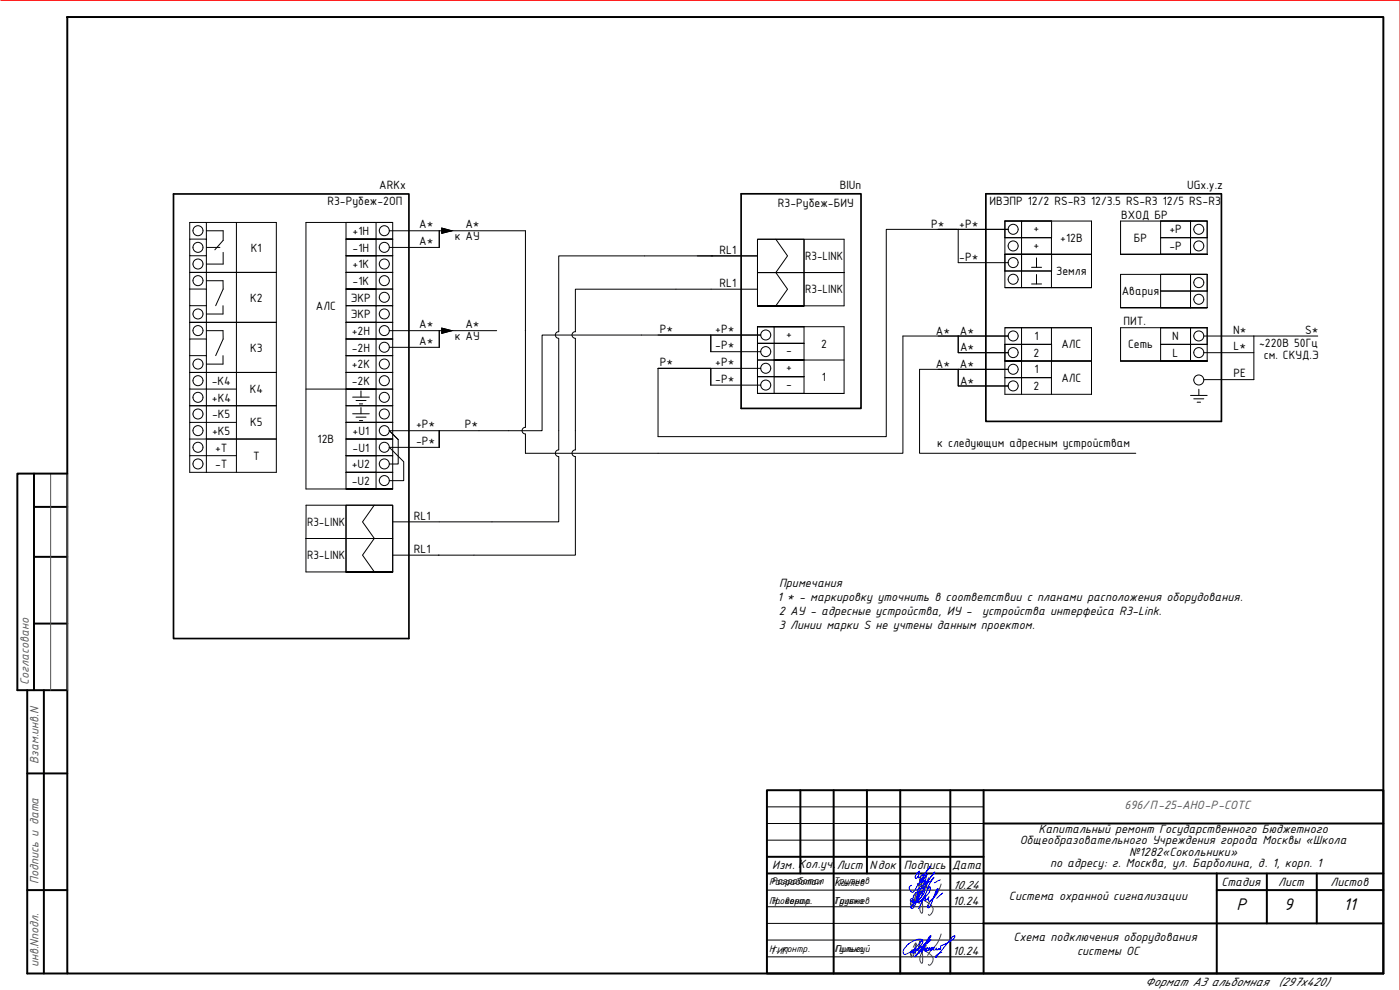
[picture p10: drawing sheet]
<svg xmlns="http://www.w3.org/2000/svg" width="420mm" height="297mm" viewBox="0 0 420 297" stroke-linecap="round" stroke-linejoin="round" font-family="sans-serif">
<defs><g id="words">
<g font-size="5.4">
<text x="371.1" y="273">Р</text>
<text x="385.4" y="273">9</text>
<text x="403.2" y="273">11</text>
</g>
<g font-size="4">
<text x="343.6" y="295.8">Формат А3 альбомная</text>
<text x="383.7" y="295.8">(297х420)</text>
</g>
<g font-size="3.9">
<text x="113.8" y="56.7">ARKx</text>
<text x="252" y="56.7">BIUn</text>
<text x="356.3" y="56.7">UGx.y.z</text>
<text x="98.3" y="61.5">R3-Рубеж-2ОП</text>
<text x="233.5" y="62.1">R3-Рубеж-БИУ</text>
<text x="296.9" y="61.5">ИВЭПР 12/2 RS-R3 12/3.5 RS-R3 12/5 RS-R3</text>
<text x="336.5" y="65.6">ВХОД БР</text>
<text x="105.8" y="70.5">+1Н</text>
<text x="125.8" y="68.5">А*</text>
<text x="139.7" y="68.5">A*</text>
<text x="279.4" y="68.4">P*</text>
<text x="287.9" y="68.4">+P*</text>
<text x="310.2" y="69.7">+</text>
<text x="350.9" y="70">+Р</text>
<text x="75.3" y="75.5">К1</text>
<text x="105.8" y="75.5">-1Н</text>
<text x="125.8" y="73.6">А*</text>
<text x="136.5" y="72.1">к АУ</text>
<text x="215.9" y="76.1">RL1</text>
<text x="310.2" y="74.7">+</text>
<text x="318.2" y="72.5">+12В</text>
<text x="340.3" y="72.5">БР</text>
<text x="350.9" y="75">-Р</text>
<text x="105.8" y="80.5">+1К</text>
<text x="241.6" y="78">R3-LINK</text>
<text x="287.9" y="78.3">-P*</text>
<text x="317" y="82.6">Земля</text>
<text x="105.8" y="85.5">-1К</text>
<text x="215.9" y="86.1">RL1</text>
<text x="241.6" y="88">R3-LINK</text>
<text x="336.7" y="88.5">Авария</text>
<text x="75.1" y="90.5">К2</text>
<text x="94.8" y="93">АЛС</text>
<text x="105.3" y="90.5">ЭКР</text>
<text x="105.3" y="95.5">ЭКР</text>
<text x="105.6" y="100.5">+2Н</text>
<text x="125.8" y="98.5">А*</text>
<text x="139.7" y="98.5">A*</text>
<text x="198" y="99.9">P*</text>
<text x="214.7" y="99.9">+P*</text>
<text x="235.9" y="101.4">+</text>
<text x="280.9" y="100.4">A*</text>
<text x="288.1" y="100.4">A*</text>
<text x="337.1" y="97.6">ПИТ.</text>
<text x="370.1" y="100.1">N*</text>
<text x="391.7" y="100.1">S*</text>
<text x="75.1" y="105.5">К3</text>
<text x="105.6" y="105.5">-2Н</text>
<text x="125.8" y="103.5">А*</text>
<text x="136.5" y="102.1">к АУ</text>
<text x="214.7" y="104.8">-P*</text>
<text x="235.9" y="106.3">-</text>
<text x="246.5" y="104.3">2</text>
<text x="288.1" y="105.4">A*</text>
<text x="310.2" y="107">2</text>
<text x="310.4" y="102.1">1</text>
<text x="318.6" y="104.5">АЛС</text>
<text x="338.5" y="104.5">Сеть</text>
<text x="351.8" y="102.1">N</text>
<text x="351.9" y="107">L</text>
<text x="370.2" y="105.1">L*</text>
<text x="377.9" y="104.3">~220В 50Гц</text>
<text x="379.3" y="107.7">см. СКУД.Э</text>
<text x="105.6" y="110.5">+2К</text>
<text x="198" y="109.8">P*</text>
<text x="214.7" y="109.8">+P*</text>
<text x="235.9" y="111.4">+</text>
<text x="280.9" y="110.4">A*</text>
<text x="288.1" y="110.4">A*</text>
<text x="310.4" y="112">1</text>
<text x="370.2" y="113.2">PE</text>
<text x="63.5" y="115.5">-К4</text>
<text x="74.9" y="118">К4</text>
<text x="105.6" y="115.5">-2К</text>
<text x="214.7" y="114.8">-P*</text>
<text x="235.9" y="116.3">-</text>
<text x="246.7" y="114.3">1</text>
<text x="288.1" y="115.4">A*</text>
<text x="310.2" y="117">2</text>
<text x="318.6" y="114.5">АЛС</text>
<text x="63.6" y="120.5">+К4</text>
<text x="63.7" y="125.5">-К5</text>
<text x="63.7" y="130.5">+К5</text>
<text x="75.1" y="128">К5</text>
<text x="105.8" y="130.5">+U1</text>
<text x="124.9" y="128.6">+P*</text>
<text x="139.5" y="128.6">P*</text>
<text x="64.6" y="135.5">+Т</text>
<text x="75.9" y="138">Т</text>
<text x="95.3" y="133">12В</text>
<text x="105.8" y="135.5">-U1</text>
<text x="124.9" y="133.5">-P*</text>
<text x="281.3" y="134.2">к следующим адресным устройствам</text>
<text x="64.6" y="140.5">-Т</text>
<text x="105.6" y="140.5">+U2</text>
<text x="105.6" y="145.5">-U2</text>
<text x="124.2" y="155.9">RL1</text>
<text x="92.2" y="157.8">R3-LINK</text>
<text x="92.2" y="167.8">R3-LINK</text>
<text x="124.2" y="165.9">RL1</text>
<text x="233.8" y="176.1">Примечания</text>
<text x="233.3" y="180.2">1 * - маркировку уточнить в соответствии с планами расположения оборудования.</text>
<text x="233.8" y="184.4">2 АУ - адресные устройства, ИУ -</text>
<text x="294.7" y="184.4">устройства интерфейса R3-Link.</text>
<text x="233.8" y="188.6">3 Линии марки S не учтены данным проектом.</text>
<text x="311.7" y="250">Капитальный ремонт Государственного Бюджетного</text>
<text x="306" y="253.4">Общеобразовательного Учреждения города Москвы «Школа</text>
<text x="338.9" y="256.7">№1282«Сокольники»</text>
<text x="231.7" y="260.8">Изм. Кол.уч.</text>
<text x="251.1" y="260.8">Лист</text>
<text x="261" y="260.8">Nдок</text>
<text x="271.2" y="260.8">Подпись</text>
<text x="285.7" y="260.6">Дата</text>
<text x="315.1" y="260">по адресу: г. Москва, ул. Барболина, д. 1, корп. 1</text>
<text x="286" y="266.8">10.24</text>
<text x="366.6" y="265.8">Стадия</text>
<text x="383.6" y="265.8">Лист</text>
<text x="399.3" y="265.8">Листов</text>
<text x="286" y="271.5">10.24</text>
<text x="302.8" y="270.1">Система охранной сигнализации</text>
<text x="286" y="286.5">10.24</text>
<text x="304.2" y="282.3">Схема подключения оборудования</text>
<text x="323.2" y="286.5">системы ОС</text>
</g>
<g font-size="3.9" fill="#545454">
<text x="8.7" y="205.5" transform="rotate(-90 8.7 205.5)">Согласовано</text>
<text x="11.6" y="229.1" transform="rotate(-90 11.6 229.1)">Взам.инв.N</text>
<text x="337.5" y="242.9">696/П-25-АНО-Р-СОТС</text>
<text x="11.5" y="265.2" transform="rotate(-90 11.5 265.2)">Подпись и дата</text>
<text x="11.5" y="290.3" transform="rotate(-90 11.5 290.3)">инв.Nподл.</text>
</g>
<g font-size="3.1">
<text x="230.8" y="265.5">Разработал</text>
<text x="231.6" y="265.3">Разработал</text>
<text x="250.1" y="265.4">Трутнев</text>
<text x="250.4" y="265.9">Коняев</text>
<text x="230.8" y="271.3">Проверил.</text>
<text x="231.6" y="271.1">Н. контр.</text>
<text x="250.1" y="271.2">Трутнев</text>
<text x="250.4" y="271.4">Гулько</text>
<text x="230.8" y="285.5">НГИП</text>
<text x="232.8" y="285.5">. контр.</text>
<text x="250.4" y="285.7">Гулько</text>
<text x="250.7" y="285.7">Пильгуй</text>
</g>
</g></defs>
<g fill="none" stroke="#000" stroke-width=".59">
<path d="M20.2 5.1h395v287h-395zM10.2 152.1h10M10.2 142.1v65M20.2 142.1h-15v65h15M10.2 167.1h10M10.2 187.1h10M8.2 207.1v85h12M13.2 207.1v85M8.2 232.1h12M230.2 237.1h185v55h-185zM240.2 237.1v25M250.2 237.1v55"/>
<path d="M260.2 237.1v25M270.2 237.1v55M285.2 237.1v55M295.2 237.1v55M230.2 257.1h65M295.2 247.1h120M8.2 267.1h12M230.2 262.1h185M295.1 277.1h120.1M365.2 267.1h50M365.2 262v30.1M380.2 262.1v15"/>
<path d="M395.2 262.1v15"/>
</g>
<path d="M.2 .1h420v296.9" fill="none" stroke="#f00" stroke-width=".3"/>
<path d="M365.2 292.1h50" fill="none" stroke="#545454" stroke-width=".3"/>
<path d="M15.2 142.1v65M20.2 142.1v65" fill="none" stroke="#545454" stroke-width=".3"/>
<path d="M230.2 247.1h65M230.2 252.1h65M230.2 242.1h65M230.2 277.1h65M230.2 272.1h65M230.2 267.1h65M230.2 282.1h65M230.2 287.1h65" fill="none" stroke="#000" stroke-width=".3"/>
<!-- layer: PDF _Layer 2 -->
<path d="M277.8 266.5l.3-.2v-1.3l.6-1.7-.1 .9-.8 1.9-.4 .1-.1-.4-.3 .7a2.37 2.37 0 0 1 .1-3.3l.5-.6 .4-.1v.7l-1.3 3.1-1.4-1.1a.98 .98 0 0 0 1.1 .1 .98 .98 0 0 0 .5-1.1l.1-1.9a2.54 2.54 0 0 0-1 2.4l.4-1.5-.7 3.7M279 266.5l.2-.2-1.9 .1-2.1 .5" fill="none" stroke="#293189" stroke-width=".3"/>
<!-- layer: PDF _PDF _Layer 2 -->
<path d="M274.1 269.2l.8-1.3-.2 3.3M274.8 270l-.6 .5M275 268.3l-1 3.6a.78 .78 0 0 1-.8-.4 .78 .78 0 0 1 .2-1l.5-.5-.4 2.3M275.4 270.2l.8-2.4-.1-.4a6.4 6.4 0 0 0-.3 3.7l.3-.8 .4 .2 .3-.3 .1 3.2-.3 .7a2.26 2.26 0 0 1-.1-3.1l1.5-2.4a.84 .84 0 0 0-.8 .5 .84 .84 0 0 0 .1 .9l1.4 1a1.99 1.99 0 0 1 1.3 1.7 1.99 1.99 0 0 1-1.1 1.9l-.3-.3M282.4 265.2l-.2 1a7.8 7.8 0 0 1-2.8 3.9l-1 1.6M274.1 284.2l.7-1.3 .2 1-.3 2.3M274.8 285l-.6 .5M275 283.3l-.8 3.4a.61 .61 0 0 1-.9 0 .61 .61 0 0 1 0-.9l.6-.8-.4 2.3M275.4 285.2l.8-2.4-.2-.4-.3 2.1 .1 1.6 .3-.8 .4 .2 .3-.3 .1 3.2-.3 .6a2.22 2.22 0 0 1-.1-3l1.5-2.3a.93 .93 0 0 0-1 .9 .93 .93 0 0 0 1 .9l.7 .4a1.98 1.98 0 0 1 1.3 1.8 1.98 1.98 0 0 1-1.1 1.9l-.3-.2M282.4 280.2l-.2 1a7.8 7.8 0 0 1-2.8 3.9l-1 1.6" fill="none" stroke="#293189" stroke-width=".3"/>
<path d="M52.1 58.2h70.6v133.4h-70.6zM222.4 58.2h36v64.3h-36zM366.5 58.2h-70.6v68.2h70.7v-68.2" fill="none" stroke="#000" stroke-width=".51"/>
<g fill="none" stroke="#000" stroke-width=".3">
<path d="M56.9 71.7v-5h5v5M56.9 71.7h5v5h-5zM56.9 76.7v5h26h-26v5M61.9 66.7h21v75h-26v-5h14.1M61.9 69.2h5.1v2.9l-2.5 2.9M61.9 74.2h4.1M61.9 76.7v10M67 75.7v3.5h-5.1M71 66.7v45M103.8 71.7v5h9.1M103.8 71.7h14.1zM103.8 76.7v5h9.1"/>
<path d="M112.9 66.7h-9.1h14.1M112.9 76.7h-9.1h14.1h-5v5M116.8 69.2h40.9M117.9 71.7v-5h-5v5h-9.1v-5h-12v80h12M117.9 71.7h-5v5M117.9 71.7v20h-5M131.8 69.2v5h-15M209.3 76.8h18M253.3 71.8v10h-12h12v10M281.2 68.8h21.4M287.6 68.8v10h15M301.6 66.3h5v20"/>
<path d="M301.6 76.3h5v5h-5M301.6 66.3h5v5M301.6 66.3h26v20M301.6 66.3v5h5M301.6 76.3h26M301.6 66.3v15M306.6 71.3h9v10h-14M306.6 66.3h9v5h-14M311.1 77.4v2.8M327.6 76.3h-26v5M336.3 76.3v-10h26v10h-14M336.3 76.3h26h-5"/>
<path d="M336.3 76.3h21M348.3 76.3h9h-9M348.3 71.3h14M357.3 76.3h5h-5M362.3 71.3v-5h-14v10M362.3 71.3h-5v-5v10M56.9 86.7h5v5M56.9 86.7v5h5M56.9 96.7h26zM56.9 91.7v10M61.9 91.7v10M61.9 84.2h5l.1 2.5-2.3 5"/>
<path d="M61.9 99.2h5l.1 2.5-2.3 5M66.9 91.7v2.5h-5M103.8 81.7v5h9.1M103.8 81.7h14.1zM103.8 86.7v5h9.1M103.8 96.7v5h9.1v10M112.9 86.7h-9.1h14.1h-5v5M112.9 91.7v5h-9.1v-5h14.1v5M112.9 96.7v5h5M112.9 96.7h-9.1h14.1M112.9 96.7h5M112.9 81.7v5"/>
<path d="M116.8 99.2h32.3M117.9 96.7v40h-14.1M131.8 99.2v5h-15M167.7 99.5a.99 .99 0 0 0-1 1 .99 .99 0 0 0 1 1M172.7 99.5a.99 .99 0 0 0-1 1 .99 .99 0 0 0 1 1M202.9 86.8h24.4M227.3 98h14h-9M227.3 98h14M227.3 98h5v5M227.3 98v10h26M227.3 91.8h14M227.3 98v20.1"/>
<path d="M241.3 98h12v20.1h-26M241.3 98v5h-9M301.6 81.3v5h26M301.6 86.3h26M301.6 98.3h26M306.6 81.3h9v5M306.6 98.3h-5v5M306.6 98.3v10h-5h5M306.6 98.3h21M309.6 80.2h3M309.6 85.2h3M311.1 82.4v2.8"/>
<path d="M315.6 98.3v5h-9v10h-5v-5h5M327.6 98.3v10h-12M336.3 82.3h26v10h-26zM336.3 92.3h21h-9v-10h9v10h5zM348.3 87.3h14M357.3 82.3h5h-5v5h5M357.3 98.3v5M362.3 98.3h-26v10M362.3 98.3v5h-5M362.3 98.3h-5v10M362.3 98.3h-14v5h14M362.3 82.3v5"/>
<path d="M362.3 98.3v10M56.9 106.7h5v5M56.9 106.7v-5h5v5M56.9 111.7v5h5v-5M56.9 106.7v5M56.9 116.7v10M56.9 111.7h26M61.9 111.7h9.1v30M66.9 106.7v2.5h-5M71 116.7h-9.1v5h-5h26h-21v5M91.8 116.7h12v5h14.1h-14.1v5h9.1M103.8 106.7h14.1z"/>
<path d="M103.8 106.7v5h9.1M103.8 101.7h14.1M103.8 101.7v5h9.1M103.8 111.7v5h9.1M103.8 116.7h14.1zM105.8 119.2h5M108.3 117.3v1.9M112.9 111.7h-9.1h14.1h-5v5M112.9 116.7v10M192.5 100.5h35.8M197.5 100.5h15.8v5M197.5 110.5v20.5"/>
<path d="M213.3 110.5h-15.8h15.8v5.1M213.3 105.5h15M213.3 100.5v5M213.3 110.5v5.1M213.3 115.6h15M213.3 110.5h15M227.3 118.1h26M227.3 103h14zM227.3 113h14zM227.3 118.1h14zM232.3 103v15.1h9v-5.1M241.3 103v5h-9h9v5h-9"/>
<path d="M271 100.8h31.6M276 110.8h26.6M281.6 100.8h21M287.6 100.8v5h15h-15zM287.6 110.8v5h15h-15zM301.6 103.3h14v5M301.6 103.3v5M306.6 108.3h21v10h-26v-5h5M306.6 113.3h9v5M306.6 113.3v5M315.6 108.3v5h-9M336.3 108.3h21"/>
<path d="M336.3 108.3h26M357.3 103.3h-9v5M357.3 108.3h5M357.3 118.6h5M358.3 119.7h3M359.8 116.8v1.8M361.3 105.8h15M361.3 100.8h34.2M376.3 100.8v13.1h-15M56.9 131.7v5M61.9 126.7h-5v5M61.9 126.7v5h-5"/>
<path d="M61.9 131.7h21zM61.9 131.7v10M61.9 126.7h9.1M103.8 126.7v5h9.1v5M103.8 136.7v5h9.1v-5h5v5M103.8 131.7h14.1M103.8 131.7v5h9.1h-9.1M105.8 124.1h5M106.8 120.2h3.1M106.8 125.2h3.1M107.9 121.2h.9M107.9 126.2h.9"/>
<path d="M108.3 122.3v1.8M112.9 126.7h-9.1h14.1M112.9 126.7h5M116.8 129.2l2.7 2.7v7.3h-2.7M116.8 134.2l4.4 4.3v5.7h-4.4M116.8 129.2h15v5M116.8 134.2h15M116.8 129.2l2.7 2.7M117.9 126.7h-5v5h5M143.8 129.2h-12v5M157.7 128.2a.99 .99 0 0 0-1 1 .99 .99 0 0 0 1 1M167.7 135a.99 .99 0 0 0-1 1 .99 .99 0 0 0 1 1"/>
<path d="M172.7 135a.99 .99 0 0 0-1 1 .99 .99 0 0 0 1 1M359.3 120.7h1M91.9 151.6l-.1 10M103.8 141.7v5h9.1v-5h5M103.8 146.7h14.1zM112.9 141.7h-9.1h14.1M117.9 141.7v5M117.9 156.6h29.8M91.8 161.6h12h-11.9M91.8 161.6v10M103.8 171.6h14.1M117.9 166.6h24.3"/>
<circle cx="59.4" cy="79.2" r="1.5"/>
<circle cx="59.4" cy="74.2" r="1.5"/>
<circle cx="59.4" cy="69.2" r="1.5"/>
<circle cx="115.3" cy="69.2" r="1.5"/>
<circle cx="115.3" cy="74.2" r="1.5"/>
<circle cx="115.3" cy="79.2" r="1.5"/>
<circle cx="304.1" cy="73.8" r="1.5"/>
<circle cx="304.1" cy="68.8" r="1.5"/>
<circle cx="304.1" cy="78.8" r="1.5"/>
<circle cx="359.8" cy="73.8" r="1.5"/>
<circle cx="359.8" cy="68.8" r="1.5"/>
<circle cx="59.4" cy="94.2" r="1.5"/>
<circle cx="59.4" cy="84.2" r="1.5"/>
<circle cx="59.4" cy="99.2" r="1.5"/>
<circle cx="115.3" cy="84.2" r="1.5"/>
<circle cx="115.3" cy="94.2" r="1.5"/>
<circle cx="115.3" cy="89.2" r="1.5"/>
<circle cx="115.3" cy="99.2" r="1.5"/>
<circle cx="304.1" cy="83.8" r="1.5"/>
<circle cx="359.8" cy="89.8" r="1.5"/>
<circle cx="359.8" cy="84.8" r="1.5"/>
<circle cx="59.4" cy="109.2" r="1.5"/>
<circle cx="59.4" cy="114.2" r="1.5"/>
<circle cx="59.4" cy="119.2" r="1.5"/>
<circle cx="115.3" cy="109.2" r="1.5"/>
<circle cx="115.3" cy="114.2" r="1.5"/>
<circle cx="115.3" cy="104.2" r="1.5"/>
<circle cx="115.3" cy="119.2" r="1.5"/>
<circle cx="229.8" cy="110.5" r="1.5"/>
<circle cx="229.8" cy="100.5" r="1.5"/>
<circle cx="229.8" cy="105.5" r="1.5"/>
<circle cx="229.8" cy="115.5" r="1.5"/>
<circle cx="304.1" cy="115.8" r="1.5"/>
<circle cx="304.1" cy="105.8" r="1.5"/>
<circle cx="304.1" cy="110.8" r="1.5"/>
<circle cx="304.1" cy="100.8" r="1.5"/>
<circle cx="359.8" cy="114" r="1.5"/>
<circle cx="359.8" cy="100.8" r="1.5"/>
<circle cx="359.8" cy="105.8" r="1.5"/>
<circle cx="59.4" cy="134.2" r="1.5"/>
<circle cx="59.4" cy="124.2" r="1.5"/>
<circle cx="59.4" cy="129.2" r="1.5"/>
<circle cx="59.4" cy="139.2" r="1.5"/>
<circle cx="115.3" cy="124.2" r="1.5"/>
<circle cx="115.3" cy="129.2" r="1.5"/>
<circle cx="115.3" cy="134.2" r="1.5"/>
<circle cx="115.3" cy="139.2" r="1.5"/>
<circle cx="115.3" cy="144.2" r="1.5"/>
</g>
<!-- layer: 0 -->
<g fill="none" stroke="#000" stroke-width=".3">
<path d="M157.7 69.2v59M213.9 76.8h-46.2v22.8M227.3 71.8h14v10h-14zM232.8 71.8l3.5 5-3.5 5 3.5 5-3.5 5M241.3 71.8h12M281.2 68.8h-15.2v62.2h-68.5M202.9 86.8h-30.2v12.8M227.3 81.8h14v10h-14zM241.3 91.8h12M167.7 101.5v33.5M172.7 101.5v33.5M192.5 100.5h-29.8v28.7h-18.9"/>
<path d="M271 100.8v35.2h-113.3v-5.8M276 110.8v25.2h64.9M167.7 137v19.6h-20M172.7 137v29.6h-30.5M91.8 151.6h12M103.8 151.6h14.1v10h-14.1zM112.3 151.6l-3.5 5 3.6 5-3.6 5 3.6 5M91.8 171.6h12M103.8 161.6h14.1v10h-14.1z"/>
</g>
<path d="M132.6 68.4l3 .8-3 .8zM132.6 98.5l3 .7-3 .8z" fill="#000" stroke="#000" stroke-width=".3"/>
<path d="M276.9 282l-3.4 3.8 .7-.5-.2 .6h.4l2.2-2.6a.85 .85 0 0 0 .3-1 .85 .85 0 0 0-.8-.5 6.1 6.1 0 0 0-5.1 3.7l.2 .7 .3 .2 3.9-1.8M277 284.3l.4-.2-1 1.6 .1-.4 .7-.5M277.5 285.1l1-.8-.8 .5-.1 .6 1.1-.4 .3-.6-.4 .4 .2 .3 1.1-.9-.5 .4-.1 .6 1.2-1-.4 .5v.3l.7-.1 .3-.4-.2 .2a.5 .5 0 0 0 .5 .3 .5 .5 0 0 0 .5-.4l-.1 .3h.4l.1-1.1 1.8-.8 2-1.2 .5-1-.8 .4-4.9 6.1-.1-.1 .2-.6 1.7-.9M278.3 283l1.1-1.1-2.7 2.6-2.1 2.3v.3l1.4-1.6 3-4.5 .3-.3 .1 .3a15.1 15.1 0 0 1-3.7 3.8" fill="none" stroke="#00f" stroke-width=".3"/>
<!-- layer: PDF _Layer 2 -->
<path d="M275.3 263l-.3 .5-.3-.1v-.7l.9-1.1 .4-.2-.3 2 2-1.6 1.7-2-1.8 2.3-3.4 5.5a1.06 1.06 0 0 1-1.1-.4 1.06 1.06 0 0 1-.1-1.2l.5-.4M275.5 269.6l.3-.5-.3-.3a.53 .53 0 0 0-.5 .5 .53 .53 0 0 0 .5 .6 1.47 1.47 0 0 0 .9-2.4 2.06 2.06 0 0 0-2.1 .9 2.06 2.06 0 0 0 .1 2.3l.7 .1a8.8 8.8 0 0 0 4-3.8l.1-.7-.3-.2-3.2 6.5M275.9 269.7l-.3 .2a1.41 1.41 0 0 1-2.4 .1l.1-.2a.48 .48 0 0 1 .5-.1 .48 .48 0 0 1 .3 .5M276.5 263.8l-.3 1 2.1-2.5-1.6 2.6 1.2-1-.4 1.2 3.1-3.5-1.7 2.1-2.3 4.1a1.01 1.01 0 0 1-1.1 .6l-.2-.8a2.72 2.72 0 0 1 1.9-2.1l2.3-1.3 .8-1-2 3.2M276.9 268.5l-1.1 1.4-2 1.6a.62 .62 0 0 0-.2 1.1h.1a2.31 2.31 0 0 0 1.3-2.1 5.6 5.6 0 0 1 1.4-3.9 .58 .58 0 0 1 .7-.3 .58 .58 0 0 1 .4 .6v.4a.95 .95 0 0 1-.8 1.2l.4-1.2-.5 .4 .1-.4-.8 1.6M277.8 269.3l-.1 1 1.1-1.2-.1 1.3a1.51 1.51 0 0 0 1.7-1.2l1.2-2.6-.7 .7-1.5 4.2-.8 .9-.3-.3 .3-.5M282.2 264l-1.8 .9M282.9 267.9l-1.8 1.7" fill="none" stroke="#00f" stroke-width=".3"/>
<use href="#words"/>
</svg>
